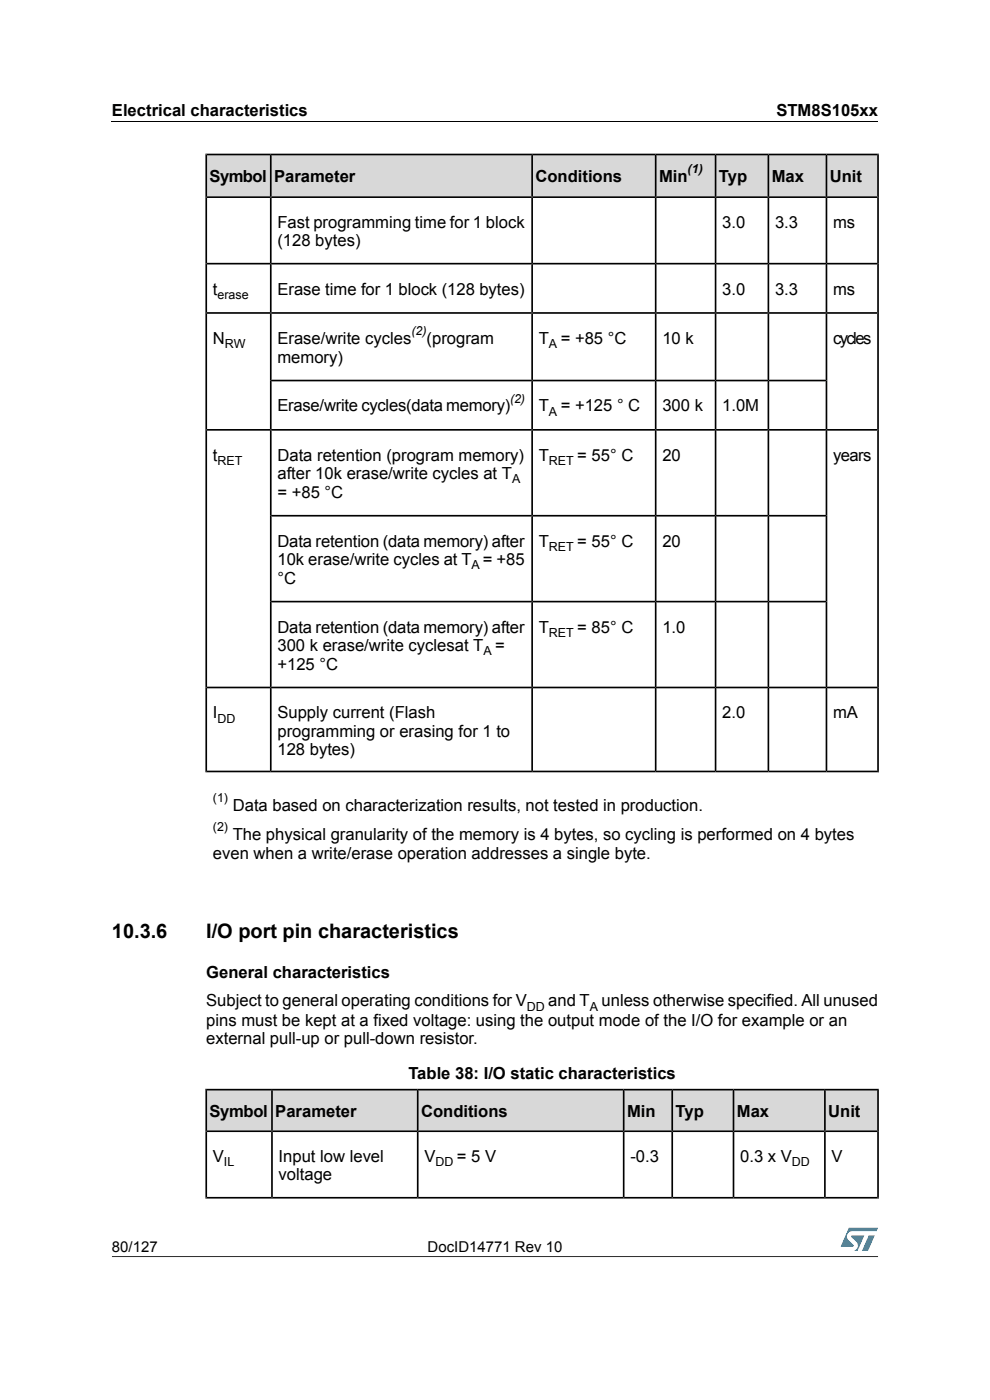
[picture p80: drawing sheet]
<svg xmlns="http://www.w3.org/2000/svg" width="210mm" height="297mm" viewBox="0 0 210 297" stroke-linecap="round" stroke-linejoin="round" font-family="sans-serif">
<defs><g id="words">
<g font-size="4.2">
<text x="23.8" y="199">10.3.6</text>
<text x="43.8" y="199">I/O port pin characteristics</text>
</g>
<g font-size="3.5">
<text x="23.8" y="24.5">Electrical characteristics</text>
<text x="164.7" y="24.5">STM8S105xx</text>
<text x="44.5" y="38.6">Symbol</text>
<text x="58.1" y="38.6">Parameter</text>
<text x="113.6" y="38.6">Conditions</text>
<text x="139.8" y="38.6">Min</text>
<text x="152.5" y="38.6">Typ</text>
<text x="163.7" y="38.6">Max</text>
<text x="176" y="38.6">Unit</text>
<text x="58.8" y="48.4">Fast programming time for 1 block</text>
<text x="58.8" y="52.3">(128 bytes)</text>
<text x="153.2" y="48.4">3.0</text>
<text x="164.4" y="48.4">3.3</text>
<text x="176.7" y="48.4">ms</text>
<text x="45.2" y="62.5">t</text>
<text x="58.8" y="62.5">Erase time for 1 block (128 bytes)</text>
<text x="153.2" y="62.5">3.0</text>
<text x="164.4" y="62.5">3.3</text>
<text x="176.7" y="62.5">ms</text>
<text x="45.2" y="73">N</text>
<text x="58.8" y="73">Erase/write cycles</text>
<text x="58.8" y="77.1">memory)</text>
<text x="90.5" y="73">(program</text>
<text x="114.3" y="73">T</text>
<text x="118.9" y="73">= +85 °C</text>
<text x="140.5" y="73">10 k</text>
<text x="176.7" y="73">cycles</text>
<text x="58.8" y="87.3">Erase/write cycles(data memory)</text>
<text x="114.3" y="87.3">T</text>
<text x="118.9" y="87.3">= +125 ° C</text>
<text x="140.5" y="87.3">300 k</text>
<text x="153.2" y="87.3">1.0M</text>
<text x="45.2" y="97.7">t</text>
<text x="58.8" y="97.7">Data retention (program memory)</text>
<text x="58.8" y="101.6">after 10k erase/write cycles at T</text>
<text x="114.3" y="97.7">T</text>
<text x="122.5" y="97.7">= 55° C</text>
<text x="140.5" y="97.7">20</text>
<text x="176.7" y="97.7">years</text>
<text x="58.8" y="105.7">= +85 °C</text>
<text x="58.8" y="116">Data retention (data memory) after</text>
<text x="58.8" y="119.8">10k erase/write cycles at T = +85</text>
<text x="114.3" y="116">T</text>
<text x="122.5" y="116">= 55° C</text>
<text x="140.5" y="116">20</text>
<text x="58.8" y="124">°C</text>
<text x="58.8" y="134.2">Data retention (data memory) after</text>
<text x="114.3" y="134.2">T</text>
<text x="122.5" y="134.2">= 85° C</text>
<text x="140.5" y="134.2">1.0</text>
<text x="58.8" y="138.1">300 k erase/write cyclesat T</text>
<text x="58.8" y="142.2">+125 °C</text>
<text x="105" y="138.1">=</text>
<text x="45.2" y="152.4">I</text>
<text x="58.8" y="152.4">Supply current (Flash</text>
<text x="153.2" y="152.4">2.0</text>
<text x="176.7" y="152.4">mA</text>
<text x="58.8" y="156.3">programming or erasing for 1 to</text>
<text x="58.8" y="160.2">128 bytes)</text>
<text x="49.4" y="172">Data based on characterization results, not tested in production.</text>
<text x="49.4" y="178.2">The physical granularity of the memory is 4 bytes, so cycling is performed on 4 bytes</text>
<text x="45.2" y="182.3">even when a write/erase operation addresses a single byte.</text>
<text x="43.8" y="207.5">General characteristics</text>
<text x="43.8" y="213.5">Subject to general operating conditions for V</text>
<text x="116.3" y="213.5">and T</text>
<text x="127.6" y="213.5">unless otherwise specified. All unused</text>
<text x="43.8" y="217.6">pins must be kept at a fixed voltage: using the output mode of the I/O for example or an</text>
<text x="43.8" y="221.5">external pull-up or pull-down resistor.</text>
<text x="86.6" y="228.9">Table 38: I/O static characteristics</text>
<text x="44.5" y="237">Symbol</text>
<text x="58.4" y="237">Parameter</text>
<text x="89.3" y="237">Conditions</text>
<text x="133" y="237">Min</text>
<text x="143.3" y="237">Typ</text>
<text x="156.3" y="237">Max</text>
<text x="175.7" y="237">Unit</text>
<text x="45.2" y="246.5">V</text>
<text x="59.1" y="246.5">Input low level</text>
<text x="59.1" y="250.4">voltage</text>
<text x="90" y="246.5">V</text>
<text x="96.9" y="246.5">= 5 V</text>
<text x="133.7" y="246.5">-0.3</text>
<text x="157" y="246.5">0.3 x V</text>
<text x="176.4" y="246.5">V</text>
</g>
<g font-size="3.2">
<text x="23.8" y="265.5">80/127</text>
<text x="90.7" y="265.5">DocID14771 Rev 10</text>
</g>
<g font-size="2.6">
<text x="145.9" y="36.8">(1)</text>
<text x="46.1" y="63.4">erase</text>
<text x="87.3" y="71.1">(2)</text>
<text x="47.7" y="73.9">RW</text>
<text x="116.4" y="73.9">A</text>
<text x="108.2" y="85.5">(2)</text>
<text x="116.4" y="88.2">A</text>
<text x="46.1" y="98.7">RET</text>
<text x="116.4" y="98.7">RET</text>
<text x="108.6" y="102.5">A</text>
<text x="116.4" y="116.9">RET</text>
<text x="100" y="120.8">A</text>
<text x="116.4" y="135.1">RET</text>
<text x="102.5" y="139">A</text>
<text x="46.1" y="153.3">DD</text>
<text x="45.2" y="170.2">(1)</text>
<text x="45.2" y="176.4">(2)</text>
<text x="111.7" y="214.4">DD</text>
<text x="125.1" y="214.4">A</text>
<text x="47.5" y="247.5">IL</text>
<text x="92.4" y="247.5">DD</text>
<text x="168" y="247.5">DD</text>
</g>
</g></defs>
<g fill="#d8d8d8">
<path d="M175.3 33h11v8.6h-11z"/>
<path d="M163 33h12.1v8.6h-12.1z"/>
<path d="M151.8 33h11v8.6h-11z"/>
<path d="M139.1 33h12.5v8.6h-12.5z"/>
<path d="M112.9 33h26v8.6h-26z"/>
<path d="M57.4 33h55.3v8.6h-55.3z"/>
<path d="M43.8 33h13.5v8.6h-13.5z"/>
</g>
<g fill="#000">
<path d="M43.8 32.8l.1-.2h13.5l-.1 .4h-13.4zM43.6 32.6h.3l-.1 .2h-.2zM57.4 32.6h55.5v.2l-.2 .2h-55.1zM112.9 32.6h26.2v.2l-.2 .2h-25.8zM139.1 32.6h12.7v.2l-.2 .2h-12.3zM151.8 32.6h11.2v.2l-.2 .2h-10.8zM163 32.6h12.3v.2l-.2 .2h-11.9zM175.3 32.6h10.8l.2 .2-.2 .2h-10.6zM186.1 32.6h.3v.2zM43.9 55.8h13.4l.1 .1-.1 .2h-13.4l-.1-.2zM43.9 41.6h13.4l.1 .2-.1 .2h-13.4l-.1-.2zM43.6 41.8l.3 .2v13.8l-.1 .1h-.2z"/>
<path d="M43.6 32.8l.3 .2v8.6l-.1 .2h-.2zM57.6 55.8h55.1l.2 .1-.2 .2h-55.1l-.2-.2zM57.6 41.6h55.1l.2 .2-.2 .2h-55.1l-.2-.2zM57.3 42l.1-.2 .2 .2v13.8l-.2 .1-.1-.1zM57.3 33l.1-.2 .2 .2v8.6l-.2 .2-.1-.2zM113.1 55.8h25.8l.2 .1-.2 .2h-25.8l-.2-.2zM113.1 41.6h25.8l.2 .2-.2 .2h-25.8l-.2-.2zM112.7 42l.2-.2 .2 .2v13.8l-.2 .1-.2-.1zM112.7 33l.2-.2 .2 .2v8.6l-.2 .2-.2-.2zM139.1 55.9l.2-.1h12.3l.2 .1-.2 .2h-12.3zM139.1 41.8l.2-.2h12.3l.2 .2-.2 .2h-12.3zM138.9 42l.2-.2 .2 .2v13.8l-.2 .1-.2-.1z"/>
<path d="M138.9 33l.2-.2 .2 .2v8.6l-.2 .2-.2-.2zM152 55.8h10.8l.2 .1-.2 .2h-10.8l-.2-.2zM152 41.6h10.8l.2 .2-.2 .2h-10.8l-.2-.2zM151.6 42l.2-.2 .2 .2v13.8l-.2 .1-.2-.1zM151.6 33l.2-.2 .2 .2v8.6l-.2 .2-.2-.2zM163.2 55.8h11.9l.2 .1-.2 .2h-11.9l-.2-.2zM163.2 41.6h11.9l.2 .2-.2 .2h-11.9l-.2-.2zM162.8 42l.2-.2 .2 .2v13.8l-.2 .1-.2-.1zM162.8 33l.2-.2 .2 .2v8.6l-.2 .2-.2-.2zM175.3 55.9l.2-.1h10.6l.2 .1-.2 .2h-10.6zM175.3 41.8l.2-.2h10.6l.2 .2-.2 .2h-10.6zM175.1 42l.2-.2 .2 .2v13.8l-.2 .1-.2-.1z"/>
<path d="M175.1 33l.2-.2 .2 .2v8.6l-.2 .2-.2-.2zM186.1 42l.3-.2v14.1l-.3-.1zM186.1 33l.3-.2v9l-.3-.2zM43.8 66.4l.1-.2h13.4l.1 .2-.1 .2h-13.4zM43.6 55.9l.3 .2v10.1l-.1 .2h-.2zM57.4 66.4l.2-.2h55.1l.2 .2-.2 .2h-55.1zM57.3 56.1l.1-.2 .2 .2v10.1l-.2 .2-.1-.2zM112.9 66.4l.2-.2h25.8l.2 .2-.2 .2h-25.8zM112.7 56.1l.2-.2 .2 .2v10.1l-.2 .2-.2-.2zM139.1 66.4l.2-.2h12.3l.2 .2-.2 .2h-12.3zM138.9 56.1l.2-.2 .2 .2v10.1l-.2 .2-.2-.2zM151.8 66.4l.2-.2h10.8l.2 .2-.2 .2h-10.8z"/>
<path d="M151.6 56.1l.2-.2 .2 .2v10.1l-.2 .2-.2-.2zM163 66.4l.2-.2h11.9l.2 .2-.2 .2h-11.9zM162.8 56.1l.2-.2 .2 .2v10.1l-.2 .2-.2-.2zM175.3 66.4l.2-.2h10.6l.2 .2-.2 .2h-10.6zM175.1 56.1l.2-.2 .2 .2v10.1l-.2 .2-.2-.2zM186.1 56.1l.3-.2v10.5l-.3-.2zM43.8 91.2l.1-.2h13.4l.1 .2-.1 .2h-13.4zM43.6 66.4l.3 .2v24.4l-.1 .2h-.2zM57.4 91.2l.2-.2h55.1l.2 .2-.2 .2h-55.1zM57.4 80.7l.2-.1h55.1l.2 .1-.2 .2h-55.1zM57.3 80.7l.3 .2v10.1l-.2 .2-.1-.2zM57.4 66.4l.2 .2v14l-.3 .1v-14.1z"/>
<path d="M112.9 91.2l.2-.2h25.8l.2 .2-.2 .2h-25.8zM112.9 80.7l.2-.1h25.8l.2 .1-.2 .2h-25.8zM112.9 80.7l.2 .2v10.1l-.2 .2-.2-.2v-10.1zM112.9 66.4l.2 .2v14l-.2 .1-.2-.1v-14zM139.1 91.2l.2-.2h12.3l.2 .2-.2 .2h-12.3zM139.1 80.7l.2-.1h12.3l.2 .1-.2 .2h-12.3zM139.1 80.7l.2 .2v10.1l-.2 .2-.2-.2v-10.1zM139.1 66.4l.2 .2v14l-.2 .1-.2-.1v-14zM151.8 91.2l.2-.2h10.8l.2 .2-.2 .2h-10.8zM151.8 80.7l.2-.1h10.8l.2 .1-.2 .2h-10.8zM151.8 80.7l.2 .2v10.1l-.2 .2-.2-.2v-10.1zM151.8 66.4l.2 .2v14l-.2 .1-.2-.1v-14z"/>
<path d="M163 91.2l.2-.2h11.9l.2 .2-.2 .2h-11.9zM163 80.7l.2-.1h11.9l.2 .1-.2 .2h-11.9zM162.8 80.9l.2-.2 .2 .2v10.1l-.2 .2-.2-.2zM162.8 66.6l.2-.2 .2 .2v14l-.2 .1-.2-.1zM175.3 91.2l.2-.2h10.6l.2 .2-.2 .2h-10.6zM175.3 80.7h.2v10.3l-.2 .2-.2-.2v-10.1zM175.3 66.4l.2 .2v14.1l-.4-.1v-14zM186.3 66.4h.1v24.8l-.3-.2v-24.4zM57.4 109.4l.2-.2h55.1l.2 .2-.2 .2h-55.1zM57.3 91.4l.1-.2 .2 .2v17.8l-.2 .2h-.1zM112.9 109.4l.2-.2h25.8l.2 .2-.2 .2h-25.8zM112.9 91.2l.2 .2v17.8l-.2 .2-.2-.2v-17.8z"/>
<path d="M139.1 109.4l.2-.2h12.3l.2 .2-.2 .2h-12.3zM139.1 91.2l.2 .2v17.8l-.2 .2-.2-.2v-17.8zM151.8 109.4l.2-.2h10.8l.2 .2-.2 .2h-10.8zM151.8 91.2l.2 .2v17.8l-.2 .2-.2-.2v-17.8zM163 109.4l.2-.2h11.9l.2 .2-.2 .2h-11.9zM162.8 91.4l.2-.2 .2 .2v17.8l-.2 .2-.2-.2zM175.3 91.2l.2 .2v18l-.4-.2v-17.8zM57.6 127.5h55.1l.2 .1-.2 .2h-55.1l-.2-.2zM57.3 109.4l.3 .2v17.9l-.2 .1h-.1zM113.1 127.5h25.8l.2 .1-.2 .2h-25.8l-.2-.2zM112.7 109.6l.2-.2 .2 .2v17.9l-.2 .1-.2-.1zM139.1 127.6l.2-.1h12.3l.2 .1-.2 .2h-12.3z"/>
<path d="M138.9 109.6l.2-.2 .2 .2v17.9l-.2 .1-.2-.1zM151.8 127.6l.2-.1h10.8l.2 .1-.2 .2h-10.8zM151.6 109.6l.2-.2 .2 .2v17.9l-.2 .1-.2-.1zM163.2 127.5h11.9l.2 .1-.2 .2h-11.9l-.2-.2zM162.8 109.6l.2-.2 .2 .2v17.9l-.2 .1-.2-.1zM175.1 109.6l.4-.2v18.2l-.4-.1zM43.8 145.8l.1-.1h13.4l.1 .1-.1 .2h-13.4zM43.6 91.2l.3 .2v54.3l-.1 .1h-.2zM57.4 145.8l.2-.1h55.1l.2 .1-.2 .2h-55.1zM57.3 127.6l.3 .2v17.9l-.2 .1-.1-.1zM112.9 145.8l.2-.1h25.8l.2 .1-.2 .2h-25.8zM112.7 127.8l.2-.2 .2 .2v17.9l-.2 .1-.2-.1z"/>
<path d="M139.1 145.8l.2-.1h12.3l.2 .1-.2 .2h-12.3zM138.9 127.8l.2-.2 .2 .2v17.9l-.2 .1-.2-.1zM151.8 145.8l.2-.1h10.8l.2 .1-.2 .2h-10.8zM151.6 127.8l.2-.2 .2 .2v17.9l-.2 .1-.2-.1zM163 145.8l.2-.1h11.9l.2 .1-.2 .2h-11.9zM162.8 127.8l.2-.2 .2 .2v17.9l-.2 .1-.2-.1zM175.3 145.8l.2-.1h10.6l.2 .1-.2 .2h-10.6zM175.1 127.8l.4-.2v18.1l-.2 .1-.2-.1zM186.1 91.4l.3-.2v54.6l-.3-.1zM43.8 163.7l.1-.2h13.4l.1 .3h-13.8zM43.6 145.8l.3 .2v17.5l-.3 .3zM57.4 163.7l.2-.2h55.1l.2 .3h-55.5z"/>
<path d="M57.3 146l.1-.2 .2 .2v17.5l-.2 .2-.1-.2zM112.9 163.7l.2-.2h25.8l.2 .3h-26.2zM112.7 146l.2-.2 .2 .2v17.5l-.2 .2-.2-.2zM139.1 163.7l.2-.2h12.3l.2 .3h-12.7zM138.9 146l.2-.2 .2 .2v17.5l-.2 .2-.2-.2zM151.8 163.7l.2-.2h10.8l.2 .3h-11.2zM151.6 146l.2-.2 .2 .2v17.5l-.2 .2-.2-.2zM163 163.7l.2-.2h11.9l.2 .3h-12.3zM162.8 146l.2-.2 .2 .2v17.5l-.2 .2-.2-.2zM175.3 163.7l.2-.2h10.6l.3 .3h-11.1zM175.1 146l.2-.2 .2 .2v17.5l-.2 .2-.2-.2zM186.1 146l.3-.2v18l-.3-.3z"/>
</g>
<g fill="#d8d8d8">
<path d="M175 231.3h11.3v8.5h-11.3z"/>
<path d="M155.6 231.3h19.2v8.5h-19.2z"/>
<path d="M142.6 231.3h12.8v8.5h-12.8z"/>
<path d="M132.3 231.3h10.1v8.5h-10.1z"/>
<path d="M88.6 231.3h43.5v8.5h-43.5z"/>
<path d="M57.7 231.3h30.7v8.5h-30.7z"/>
<path d="M43.8 231.3h13.7v8.5h-13.7z"/>
</g>
<g fill="#000">
<path d="M43.8 240l.1-.2h13.6l.2 .2-.2 .2h-13.6zM43.6 231h14.1v.2l-.2 .1h-13.6zM43.6 231l.3 .3v8.5l-.1 .2h-.2zM57.7 240l.2-.2h30.5l.2 .2-.2 .2h-30.5zM57.7 231h30.9v.2l-.2 .1h-30.5zM57.5 231.3l.2-.1 .2 .1v8.5l-.2 .2-.2-.2zM88.6 240l.2-.2h43.3l.2 .2-.2 .2h-43.3zM88.6 231h43.7v.2l-.2 .1h-43.3zM88.4 231.3l.2-.1 .2 .1v8.5l-.2 .2-.2-.2zM132.3 240l.2-.2h9.9l.2 .2-.2 .2h-9.9zM132.3 231h10.3v.2l-.2 .1h-9.9zM132.1 231.3l.2-.1 .2 .1v8.5l-.2 .2-.2-.2z"/>
<path d="M142.6 240l.2-.2h12.6l.2 .2-.2 .2h-12.6zM142.6 231h13v.2l-.2 .1h-12.6zM142.4 231.3l.2-.1 .2 .1v8.5l-.2 .2-.2-.2zM155.6 240l.2-.2h19l.2 .2-.2 .2h-19zM155.6 231h19.4v.2l-.2 .1h-19zM155.4 231.3l.2-.1 .2 .1v8.5l-.2 .2-.2-.2zM175 240l.2-.2h10.9l.2 .2-.2 .2h-10.9zM175 231h11.4l-.3 .3h-10.9zM174.8 231.3l.2-.1 .2 .1v8.5l-.2 .2-.2-.2zM186.1 231.3l.3-.3v9l-.3-.2zM43.8 254.1l.1-.2h13.6l.2 .4h-13.8zM43.6 254.1l.3 .2h-.3z"/>
<path d="M43.6 240l.3 .2v13.7l-.1 .2h-.2zM57.7 254.1l.2-.2h30.5l.2 .4h-30.9zM57.5 240.2l.2-.2 .2 .2v13.7l-.2 .2-.2-.2zM88.8 253.9h43.3l.2 .4h-43.7zM88.4 240.2l.2-.2 .2 .2v13.7l-.2 .2-.2-.2zM132.5 253.9h9.9l.2 .4h-10.3zM132.1 240.2l.2-.2 .2 .2v13.7l-.2 .2-.2-.2zM142.8 253.9h12.6l.2 .4h-13zM142.4 240.2l.2-.2 .2 .2v13.7l-.2 .2-.2-.2zM155.6 254.1l.2-.2h19l.2 .4h-19.4zM155.4 240.2l.2-.2 .2 .2v13.7l-.2 .2-.2-.2zM175 254.1l.2-.2h10.9l.2 .2-.2 .2h-11.1z"/>
<path d="M174.8 240.2l.2-.2 .2 .2v13.7l-.2 .2-.2-.2zM186.1 254.3l.3-.2v.2zM186.1 240.2l.3-.2v14.1l-.3-.2zM23.8 266.5h162.5v.2h-162.5z"/>
</g>
<g fill="#0093d1">
<path d="M184.3 262.1h1.3l-1.5 3.3h-1.3z"/>
<path d="M180.1 260.5h6.1l-.3 .7h-5.1a1.12 1.12 0 0 0-1.1 .7 1.12 1.12 0 0 0 .3 1.2l1 1v.3l-2.7 .1z"/>
<path d="M180.6 262.1h2.7l-1.4 3.3-.7-.1a1.17 1.17 0 0 0 .5-1.8l-1.1-1.1z"/>
</g>
<path d="M23.8 25.8h162.5" fill="none" stroke="#000" stroke-width=".21"/>
<use href="#words"/>
</svg>
